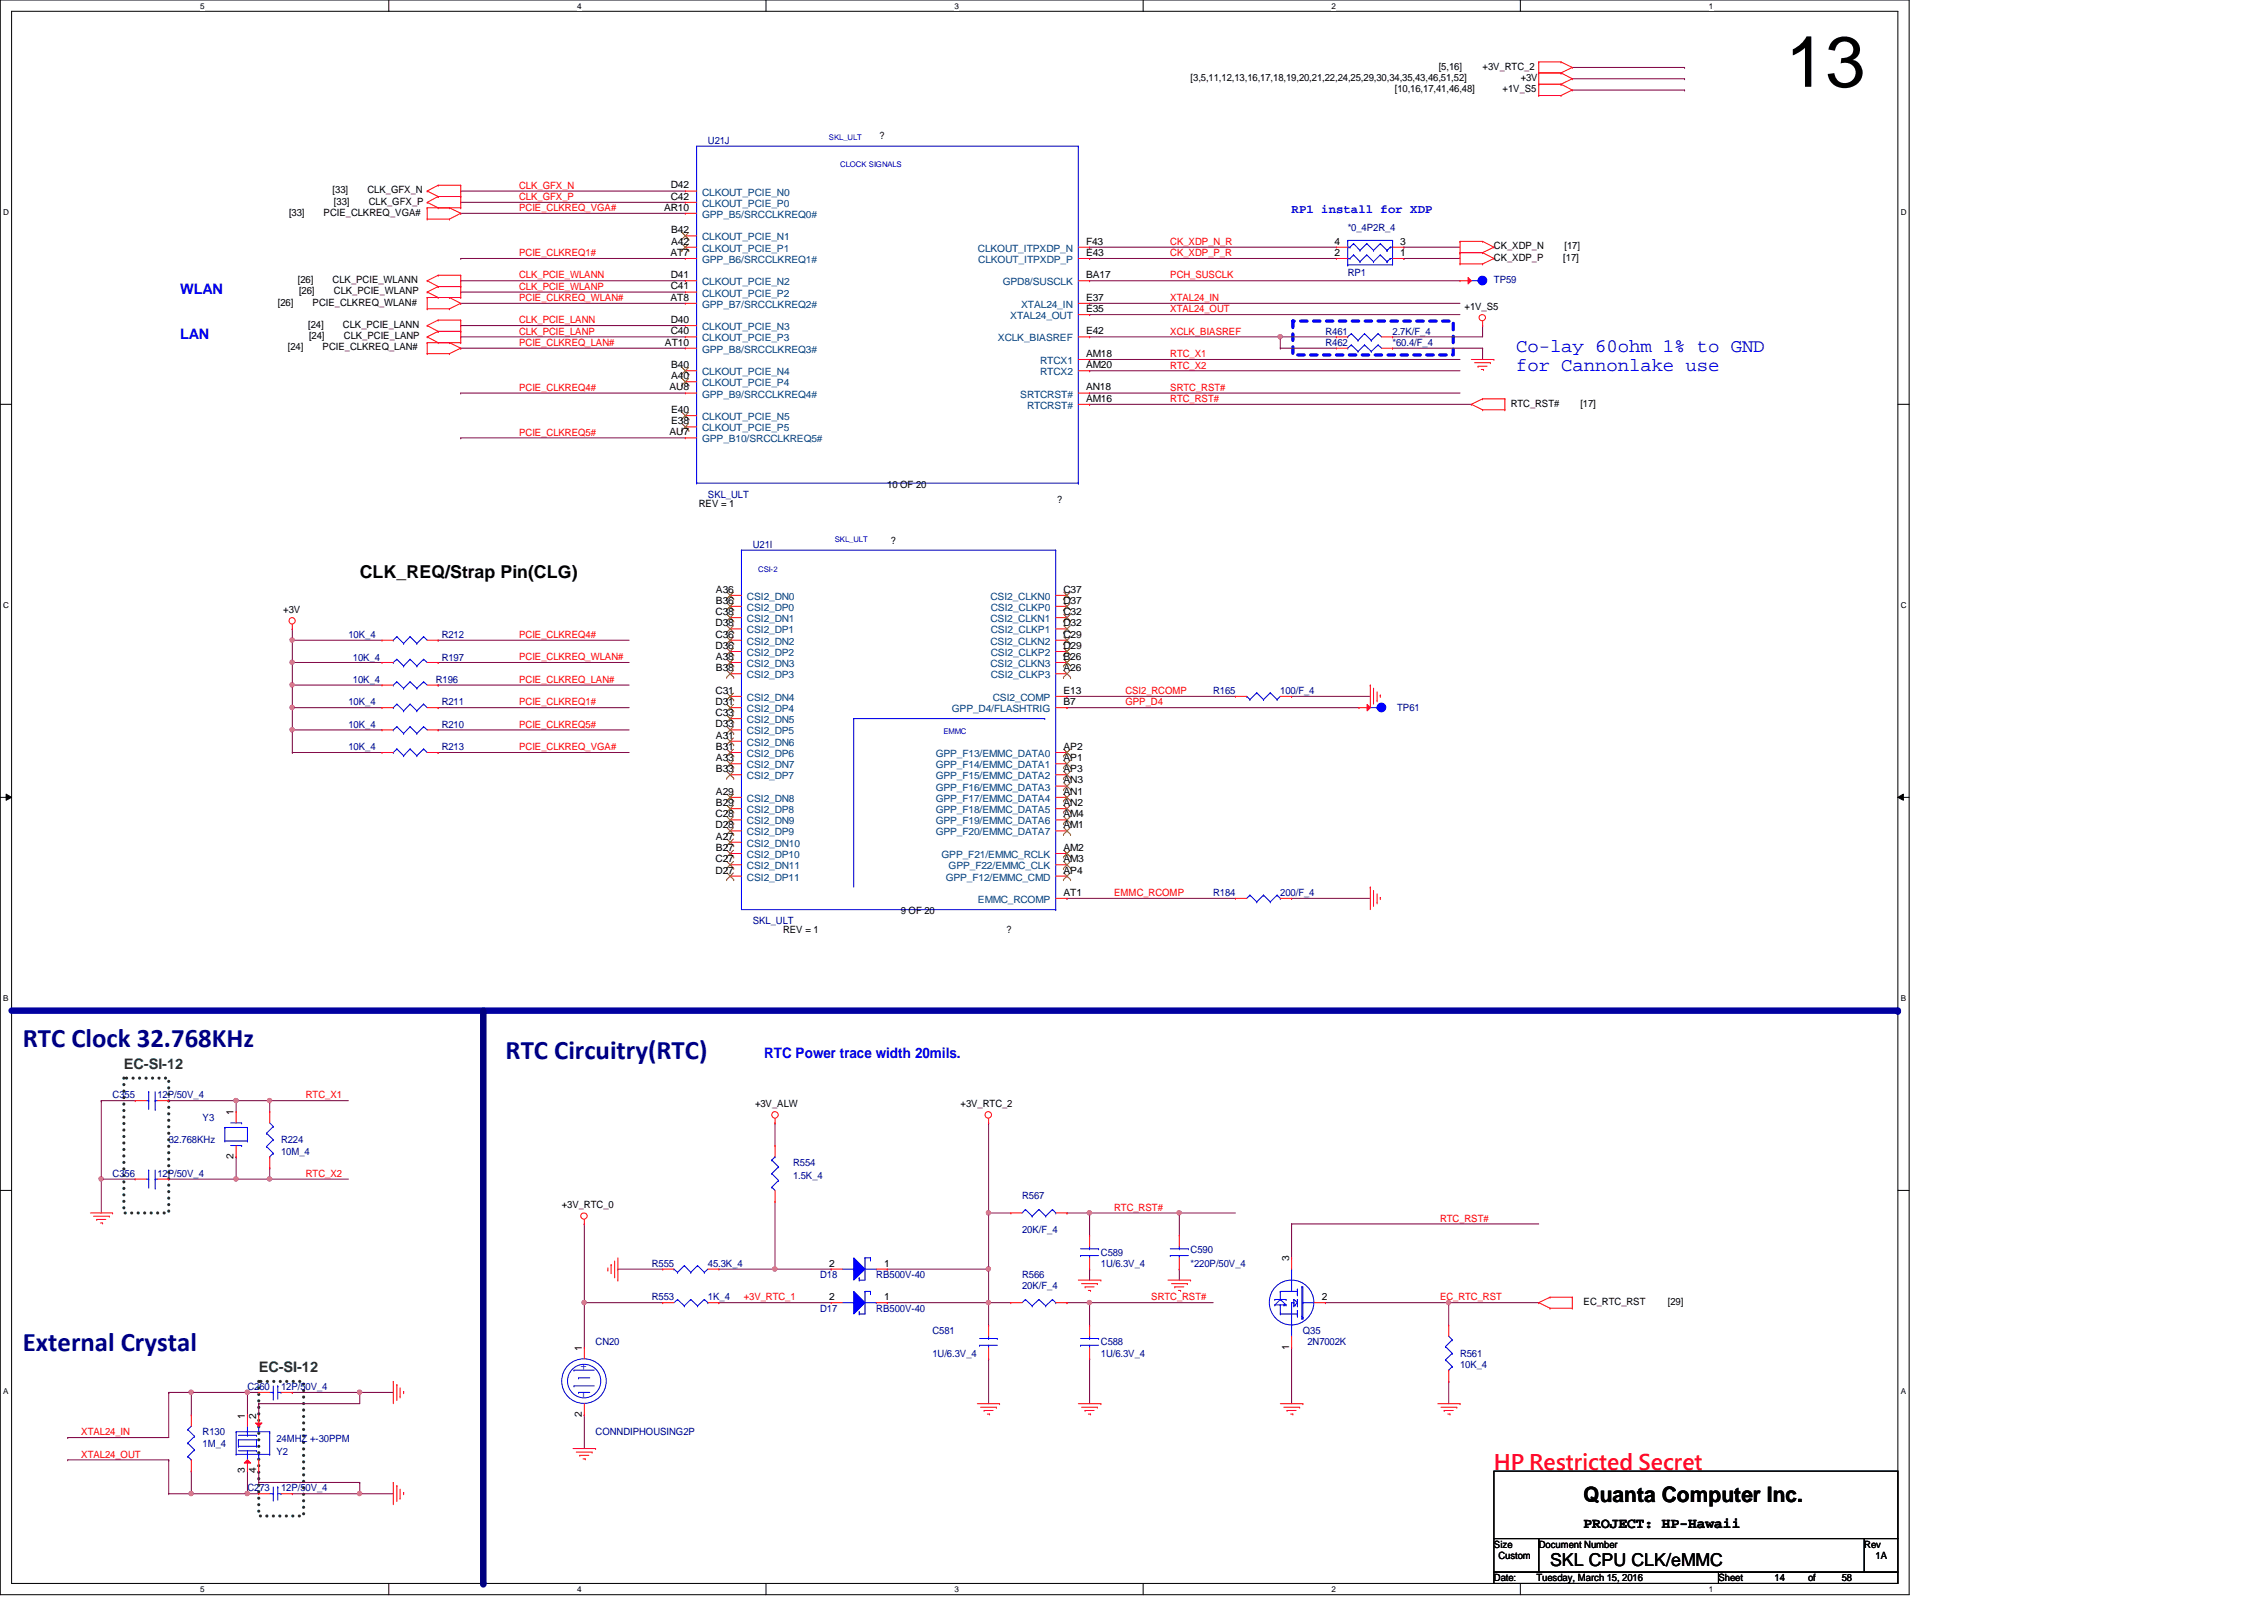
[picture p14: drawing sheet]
<svg xmlns="http://www.w3.org/2000/svg" width="297mm" height="210mm" viewBox="0 0 297 210" stroke-linecap="round" stroke-linejoin="round" font-family="sans-serif">
<defs><g id="words">
<text font-size="9.4" x="234.3" y="11.4">13</text>
<g font-size="3.5" fill="#000080">
<text x="3" y="137.4">RTC Clock 32.768KHz</text>
<text x="66.3" y="138.9">RTC Circuitry(RTC)</text>
<text x="3" y="177.2">External Crystal</text>
</g>
<text font-size="2.8" fill="#f00" x="196" y="192.8">HP Restricted Secret</text>
<text font-size="2.8" x="207.8" y="197.1">Quanta Computer Inc.</text>
<g font-size="2.5" fill="#00f">
<text x="198.9" y="46.2">Co-lay 60ohm 1% to GND</text>
<text x="198.9" y="48.7">for Cannonlake use</text>
</g>
<g font-size="2.3">
<text x="47.2" y="75.8">CLK_REQ/Strap Pin(CLG)</text>
<text x="203.4" y="205.5">SKL CPU CLK/eMMC</text>
</g>
<g font-size="1.9" fill="#00f">
<text x="23.6" y="38.6">WLAN</text>
<text x="23.6" y="44.5">LAN</text>
<text x="100.2" y="138.8">RTC Power trace width 20mils.</text>
</g>
<g font-size="1.9" fill="#008000">
<text x="16.3" y="140.3">EC-SI-12</text>
<text x="33.9" y="180">EC-SI-12</text>
</g>
<text font-size="1.9" x="207.8" y="200.5">PROJECT: HP-Hawaii</text>
<g font-size="1.6" fill="#00f">
<text x="169.5" y="27.9">RP1 install for XDP</text>
<text x="76.2" y="178.9" transform="rotate(90 76.2 178.9)">+</text>
<text x="76.2" y="182.5" transform="rotate(90 76.2 182.5)">-</text>
</g>
<g font-size="1.3">
<text x="156.2" y="10.6">[3,5,11,12,13,16,17,18,19,20,21,22,24,25,29,30,34,35,43,46,51,52]</text>
<text x="188.8" y="9.1">[5,16]</text>
<text x="194.5" y="9.1">+3V_RTC_2</text>
<text x="199.5" y="10.6">+3V</text>
<text x="183" y="12.1">[10,16,17,41,46,48]</text>
<text x="197.1" y="12.1">+1V_S5</text>
<text x="115.4" y="18.3">?</text>
<text x="37.9" y="28.3">[33]</text>
<text x="42.5" y="28.3">PCIE_CLKREQ_VGA#</text>
<text x="43.6" y="25.4">[33]</text>
<text x="43.8" y="26.8">[33]</text>
<text x="48.2" y="25.4">CLK_GFX_N</text>
<text x="48.4" y="26.8">CLK_GFX_P</text>
<text x="87.1" y="27.6">AR10</text>
<text x="88" y="24.7">D42</text>
<text x="88" y="26.2">C42</text>
<text x="88" y="33.6">AT7</text>
<text x="88.1" y="30.6">B42</text>
<text x="88.1" y="32.1">A42</text>
<text x="142.5" y="32.1">F43</text>
<text x="142.5" y="33.6">E43</text>
<text x="175.1" y="33.6">2</text>
<text x="175.1" y="32.1">4</text>
<text x="183.7" y="33.6">1</text>
<text x="183.7" y="32.1">3</text>
<text x="196" y="32.7">CK_XDP_N</text>
<text x="196" y="34.2">CK_XDP_P</text>
<text x="205.1" y="34.2">[17]</text>
<text x="205.3" y="32.7">[17]</text>
<text x="36.4" y="40.1">[26]</text>
<text x="39.1" y="37.1">[26]</text>
<text x="39.2" y="38.6">[26]</text>
<text x="41" y="40.1">PCIE_CLKREQ_WLAN#</text>
<text x="43.6" y="37.1">CLK_PCIE_WLANN</text>
<text x="43.8" y="38.6">CLK_PCIE_WLANP</text>
<text x="88" y="39.5">AT8</text>
<text x="88" y="36.5">D41</text>
<text x="88" y="38">C41</text>
<text x="142.5" y="36.5">BA17</text>
<text x="142.5" y="39.5">E37</text>
<text x="142.5" y="40.9">E35</text>
<text x="192.1" y="40.7">+1V_S5</text>
<text x="37.8" y="46">[24]</text>
<text x="40.4" y="43.1">[24]</text>
<text x="40.6" y="44.5">[24]</text>
<text x="42.3" y="46">PCIE_CLKREQ_LAN#</text>
<text x="45" y="43.1">CLK_PCIE_LANN</text>
<text x="45.1" y="44.5">CLK_PCIE_LANP</text>
<text x="87.2" y="45.3">AT10</text>
<text x="88" y="42.4">D40</text>
<text x="88" y="43.9">C40</text>
<text x="142.5" y="43.9">E42</text>
<text x="142.5" y="46.8">AM18</text>
<text x="87.8" y="51.2">AU8</text>
<text x="88.1" y="48.3">B40</text>
<text x="88.1" y="49.7">A40</text>
<text x="142.5" y="48.3">AM20</text>
<text x="142.5" y="51.2">AN18</text>
<text x="142.5" y="52.7">AM16</text>
<text x="198.2" y="53.3">RTC_RST#</text>
<text x="207.3" y="53.3">[17]</text>
<text x="87.8" y="57.1">AU7</text>
<text x="88.1" y="54.2">E40</text>
<text x="88.1" y="55.7">E38</text>
<text x="116.4" y="64">10 OF 20</text>
<text x="138.7" y="66">?</text>
<text x="91.7" y="66.5">REV = 1</text>
<text x="116.9" y="71.3">?</text>
<text x="93.9" y="77.8">A36</text>
<text x="139.5" y="77.8">C37</text>
<text x="37.2" y="80.4">+3V</text>
<text x="93.9" y="80.7">C38</text>
<text x="93.9" y="82.2">D38</text>
<text x="93.9" y="83.7">C36</text>
<text x="93.9" y="79.2">B36</text>
<text x="139.5" y="79.2">D37</text>
<text x="139.5" y="80.7">C32</text>
<text x="139.5" y="82.2">D32</text>
<text x="139.5" y="83.7">C29</text>
<text x="93.9" y="85.1">D36</text>
<text x="93.9" y="86.6">A38</text>
<text x="93.9" y="88.1">B38</text>
<text x="139.5" y="85.1">D29</text>
<text x="139.5" y="86.6">B26</text>
<text x="139.5" y="88.1">A26</text>
<text x="93.9" y="91">C31</text>
<text x="93.9" y="92.5">D31</text>
<text x="93.9" y="93.9">C33</text>
<text x="93.9" y="95.4">D33</text>
<text x="139.5" y="91">E13</text>
<text x="139.5" y="92.5">B7</text>
<text x="93.9" y="96.9">A31</text>
<text x="93.9" y="98.4">B31</text>
<text x="93.9" y="99.9">A33</text>
<text x="93.9" y="101.3">B33</text>
<text x="139.5" y="98.4">AP2</text>
<text x="139.5" y="99.9">AP1</text>
<text x="139.5" y="101.3">AP3</text>
<text x="93.9" y="107.2">C28</text>
<text x="93.9" y="104.3">A29</text>
<text x="93.9" y="105.7">B29</text>
<text x="139.5" y="102.8">AN3</text>
<text x="139.5" y="104.3">AN1</text>
<text x="139.5" y="105.7">AN2</text>
<text x="139.5" y="107.2">AM4</text>
<text x="93.9" y="108.7">D28</text>
<text x="93.9" y="113.1">C27</text>
<text x="93.9" y="110.2">A27</text>
<text x="93.9" y="111.6">B27</text>
<text x="139.5" y="108.7">AM1</text>
<text x="139.5" y="111.6">AM2</text>
<text x="139.5" y="113.1">AM3</text>
<text x="93.9" y="114.6">D27</text>
<text x="118.2" y="119.9">9 OF 20</text>
<text x="139.5" y="114.6">AP4</text>
<text x="139.5" y="117.5">AT1</text>
<text x="102.7" y="122.4">REV = 1</text>
<text x="132" y="122.4">?</text>
<text x="30.6" y="146.3" transform="rotate(-90 30.6 146.3)">1</text>
<text x="99.1" y="145.3">+3V_ALW</text>
<text x="126" y="145.3">+3V_RTC_2</text>
<text x="30.6" y="152.1" transform="rotate(-90 30.6 152.1)">2</text>
<text x="73.7" y="158.5">+3V_RTC_0</text>
<text x="108.8" y="166.2">2</text>
<text x="116" y="166.2">1</text>
<text x="169.1" y="165.5" transform="rotate(-90 169.1 165.5)">3</text>
<text x="108.8" y="170.6">2</text>
<text x="116" y="170.6">1</text>
<text x="173.4" y="170.6">2</text>
<text x="207.8" y="171.2">EC_RTC_RST</text>
<text x="218.8" y="171.2">[29]</text>
<text x="76.3" y="177.2" transform="rotate(-90 76.3 177.2)">1</text>
<text x="169.1" y="177.1" transform="rotate(-90 169.1 177.1)">1</text>
<text x="76.3" y="185.9" transform="rotate(-90 76.3 185.9)">2</text>
<text x="32.1" y="186.1" transform="rotate(-90 32.1 186.1)">1</text>
<text x="33.6" y="186.1" transform="rotate(-90 33.6 186.1)">2</text>
<text x="32.1" y="193.3" transform="rotate(-90 32.1 193.3)">3</text>
<text x="33.6" y="193.3" transform="rotate(-90 33.6 193.3)">4</text>
<text x="196" y="203">Size</text>
<text x="201.9" y="203">Document Number</text>
<text x="244.6" y="203">Rev</text>
<text x="196" y="207.4">Date:</text>
<text x="196.6" y="204.5">Custom</text>
<text x="201.6" y="207.4">Tuesday, March 15, 2016</text>
<text x="225.5" y="207.4">Sheet</text>
<text x="232.8" y="207.4">14</text>
<text x="237.2" y="207.4">of</text>
<text x="241.6" y="207.4">58</text>
<text x="246.1" y="204.5">1A</text>
</g>
<g font-size="1.3" fill="#000080">
<text x="92.9" y="18.9">U21J</text>
<text x="176.8" y="30.4">*0_4P2R_4</text>
<text x="176.8" y="36.2">RP1</text>
<text x="196" y="37.1">TP59</text>
<text x="173.9" y="45.4">R462</text>
<text x="173.9" y="43.9">R461</text>
<text x="182.7" y="45.4">*60.4/F_4</text>
<text x="182.7" y="43.9">2.7K/F_4</text>
<text x="92.9" y="65.3">SKL_ULT</text>
<text x="98.8" y="71.9">U21I</text>
<text x="45.7" y="83.7">10K_4</text>
<text x="58" y="83.7">R212</text>
<text x="46.3" y="89.6">10K_4</text>
<text x="46.3" y="86.7">10K_4</text>
<text x="57.2" y="89.6">R196</text>
<text x="58" y="86.7">R197</text>
<text x="45.7" y="95.5">10K_4</text>
<text x="45.7" y="92.5">10K_4</text>
<text x="58" y="95.5">R210</text>
<text x="58" y="92.5">R211</text>
<text x="159.2" y="91.1">R165</text>
<text x="168" y="91.1">100/F_4</text>
<text x="183.3" y="93.3">TP61</text>
<text x="45.7" y="98.4">10K_4</text>
<text x="58" y="98.4">R213</text>
<text x="159.2" y="117.6">R184</text>
<text x="168" y="117.6">200/F_4</text>
<text x="98.8" y="121.2">SKL_ULT</text>
<text x="14.8" y="144.1">C355</text>
<text x="20.7" y="144.1">12P/50V_4</text>
<text x="22.1" y="150">32.768KHz</text>
<text x="26.6" y="147">Y3</text>
<text x="36.9" y="150">R224</text>
<text x="14.8" y="154.4">C356</text>
<text x="20.7" y="154.4">12P/50V_4</text>
<text x="36.9" y="151.5">10M_4</text>
<text x="104.1" y="153">R554</text>
<text x="104.1" y="154.7">1.5K_4</text>
<text x="134.1" y="157.4">R567</text>
<text x="134.1" y="161.8">20K/F_4</text>
<text x="85.5" y="166.2">R555</text>
<text x="92.9" y="166.2">45.3K_4</text>
<text x="107.6" y="167.7">D18</text>
<text x="115" y="167.7">RB500V-40</text>
<text x="134.1" y="167.7">R566</text>
<text x="144.4" y="164.7">C589</text>
<text x="144.4" y="166.2">1U/6.3V_4</text>
<text x="156.2" y="164.4">C590</text>
<text x="156.2" y="166.2">*220P/50V_4</text>
<text x="85.5" y="170.6">R553</text>
<text x="92.9" y="170.6">1K_4</text>
<text x="107.6" y="172.1">D17</text>
<text x="115" y="172.1">RB500V-40</text>
<text x="134.1" y="169.1">20K/F_4</text>
<text x="78.1" y="176.5">CN20</text>
<text x="122.3" y="175">C581</text>
<text x="122.3" y="178">1U/6.3V_4</text>
<text x="144.4" y="176.5">C588</text>
<text x="144.4" y="178">1U/6.3V_4</text>
<text x="170.9" y="175">Q35</text>
<text x="171.5" y="176.5">2N7002K</text>
<text x="191.6" y="178">R561</text>
<text x="191.6" y="179.5">10K_4</text>
<text x="32.5" y="182.4">C260</text>
<text x="36.9" y="182.4">12P/50V_4</text>
<text x="26.6" y="188.3">R130</text>
<text x="26.6" y="189.8">1M_4</text>
<text x="36.3" y="190.9">Y2</text>
<text x="36.3" y="189.2">24MHZ +-30PPM</text>
<text x="78.1" y="188.3">CONNDIPHOUSING2P</text>
<text x="32.5" y="195.7">C273</text>
<text x="36.9" y="195.7">12P/50V_4</text>
</g>
<g font-size="1.3" fill="#f00">
<text x="68.1" y="27.7">PCIE_CLKREQ_VGA#</text>
<text x="68.1" y="24.8">CLK_GFX_N</text>
<text x="68.1" y="26.2">CLK_GFX_P</text>
<text x="68.1" y="33.6">PCIE_CLKREQ1#</text>
<text x="153.5" y="32.1">CK_XDP_N_R</text>
<text x="153.5" y="33.6">CK_XDP_P_R</text>
<text x="68.1" y="36.5">CLK_PCIE_WLANN</text>
<text x="68.1" y="38">CLK_PCIE_WLANP</text>
<text x="68.1" y="39.5">PCIE_CLKREQ_WLAN#</text>
<text x="153.5" y="41">XTAL24_OUT</text>
<text x="153.5" y="39.5">XTAL24_IN</text>
<text x="153.5" y="36.5">PCH_SUSCLK</text>
<text x="68.1" y="42.4">CLK_PCIE_LANN</text>
<text x="68.1" y="43.9">CLK_PCIE_LANP</text>
<text x="68.1" y="45.4">PCIE_CLKREQ_LAN#</text>
<text x="153.5" y="43.9">XCLK_BIASREF</text>
<text x="153.5" y="46.9">RTC_X1</text>
<text x="68.1" y="51.3">PCIE_CLKREQ4#</text>
<text x="153.5" y="48.3">RTC_X2</text>
<text x="153.5" y="52.7">RTC_RST#</text>
<text x="153.5" y="51.3">SRTC_RST#</text>
<text x="68.1" y="57.1">PCIE_CLKREQ5#</text>
<text x="68.1" y="83.7">PCIE_CLKREQ4#</text>
<text x="68.1" y="86.6">PCIE_CLKREQ_WLAN#</text>
<text x="68.1" y="89.6">PCIE_CLKREQ_LAN#</text>
<text x="68.1" y="95.5">PCIE_CLKREQ5#</text>
<text x="68.1" y="92.5">PCIE_CLKREQ1#</text>
<text x="147.7" y="91.1">CSI2_RCOMP</text>
<text x="147.7" y="92.5">GPP_D4</text>
<text x="68.1" y="98.4">PCIE_CLKREQ_VGA#</text>
<text x="146.2" y="117.6">EMMC_RCOMP</text>
<text x="40.1" y="144.1">RTC_X1</text>
<text x="40.1" y="154.4">RTC_X2</text>
<text x="146.2" y="158.8">RTC_RST#</text>
<text x="188.9" y="160.3">RTC_RST#</text>
<text x="97.6" y="170.6">+3V_RTC_1</text>
<text x="151" y="170.6">SRTC_RST#</text>
<text x="188.9" y="170.6">EC_RTC_RST</text>
<text x="10.7" y="188.3">XTAL24_IN</text>
<text x="10.7" y="191.2">XTAL24_OUT</text>
</g>
<g font-size="1.3" fill="#004080">
<text x="92.1" y="25.7">CLKOUT_PCIE_N0</text>
<text x="92.1" y="27.1">CLKOUT_PCIE_P0</text>
<text x="92.1" y="28.6">GPP_B5/SRCCLKREQ0#</text>
<text x="92.1" y="31.5">CLKOUT_PCIE_N1</text>
<text x="92.1" y="33">CLKOUT_PCIE_P1</text>
<text x="92.1" y="34.5">GPP_B6/SRCCLKREQ1#</text>
<text x="128.3" y="33">CLKOUT_ITPXDP_N</text>
<text x="128.4" y="34.5">CLKOUT_ITPXDP_P</text>
<text x="92.1" y="37.4">CLKOUT_PCIE_N2</text>
<text x="92.1" y="38.9">CLKOUT_PCIE_P2</text>
<text x="92.1" y="40.4">GPP_B7/SRCCLKREQ2#</text>
<text x="131.6" y="37.4">GPD8/SUSCLK</text>
<text x="132.5" y="41.9">XTAL24_OUT</text>
<text x="134" y="40.4">XTAL24_IN</text>
<text x="92.1" y="43.3">CLKOUT_PCIE_N3</text>
<text x="92.1" y="44.8">CLKOUT_PCIE_P3</text>
<text x="92.1" y="46.3">GPP_B8/SRCCLKREQ3#</text>
<text x="130.9" y="44.8">XCLK_BIASREF</text>
<text x="136.5" y="47.8">RTCX1</text>
<text x="92.1" y="49.2">CLKOUT_PCIE_N4</text>
<text x="92.1" y="50.7">CLKOUT_PCIE_P4</text>
<text x="92.1" y="52.2">GPP_B9/SRCCLKREQ4#</text>
<text x="133.9" y="52.2">SRTCRST#</text>
<text x="134.7" y="53.6">RTCRST#</text>
<text x="136.5" y="49.2">RTCX2</text>
<text x="92.1" y="55.1">CLKOUT_PCIE_N5</text>
<text x="92.1" y="56.6">CLKOUT_PCIE_P5</text>
<text x="92.1" y="58">GPP_B10/SRCCLKREQ5#</text>
<text x="98" y="78.7">CSI2_DN0</text>
<text x="98" y="80.1">CSI2_DP0</text>
<text x="98" y="81.6">CSI2_DN1</text>
<text x="98" y="83.1">CSI2_DP1</text>
<text x="130" y="78.7">CSI2_CLKN0</text>
<text x="130" y="81.6">CSI2_CLKN1</text>
<text x="130" y="80.1">CSI2_CLKP0</text>
<text x="130" y="83.1">CSI2_CLKP1</text>
<text x="98" y="84.6">CSI2_DN2</text>
<text x="98" y="86.1">CSI2_DP2</text>
<text x="98" y="87.5">CSI2_DN3</text>
<text x="98" y="89">CSI2_DP3</text>
<text x="130" y="84.6">CSI2_CLKN2</text>
<text x="130" y="87.5">CSI2_CLKN3</text>
<text x="130" y="86.1">CSI2_CLKP2</text>
<text x="130" y="89">CSI2_CLKP3</text>
<text x="98" y="91.9">CSI2_DN4</text>
<text x="98" y="93.4">CSI2_DP4</text>
<text x="98" y="94.9">CSI2_DN5</text>
<text x="124.9" y="93.4">GPP_D4/FLASHTRIG</text>
<text x="130.3" y="91.9">CSI2_COMP</text>
<text x="98" y="96.4">CSI2_DP5</text>
<text x="98" y="97.8">CSI2_DN6</text>
<text x="98" y="99.3">CSI2_DP6</text>
<text x="98" y="100.8">CSI2_DN7</text>
<text x="122.8" y="99.3">GPP_F13/EMMC_DATA0</text>
<text x="122.8" y="100.8">GPP_F14/EMMC_DATA1</text>
<text x="98" y="102.2">CSI2_DP7</text>
<text x="98" y="105.2">CSI2_DN8</text>
<text x="98" y="106.7">CSI2_DP8</text>
<text x="122.8" y="102.2">GPP_F15/EMMC_DATA2</text>
<text x="122.8" y="103.7">GPP_F16/EMMC_DATA3</text>
<text x="122.8" y="105.2">GPP_F17/EMMC_DATA4</text>
<text x="122.8" y="106.7">GPP_F18/EMMC_DATA5</text>
<text x="98" y="108.2">CSI2_DN9</text>
<text x="98" y="109.6">CSI2_DP9</text>
<text x="98" y="111.1">CSI2_DN10</text>
<text x="98" y="112.6">CSI2_DP10</text>
<text x="122.8" y="108.2">GPP_F19/EMMC_DATA6</text>
<text x="122.8" y="109.6">GPP_F20/EMMC_DATA7</text>
<text x="123.5" y="112.6">GPP_F21/EMMC_RCLK</text>
<text x="98" y="114">CSI2_DN11</text>
<text x="98" y="115.5">CSI2_DP11</text>
<text x="124.1" y="115.5">GPP_F12/EMMC_CMD</text>
<text x="124.5" y="114">GPP_F22/EMMC_CLK</text>
<text x="128.3" y="118.4">EMMC_RCOMP</text>
</g>
<g font-size="1.1">
<text x="26.2" y="1.1">5</text>
<text x="75.7" y="1.1">4</text>
<text x="125.2" y="1.1">3</text>
<text x="174.7" y="1.1">2</text>
<text x="224.2" y="1.1">1</text>
<text x=".4" y="28.2">D</text>
<text x="249.4" y="28.2">D</text>
<text x=".4" y="79.8">C</text>
<text x="249.4" y="79.8">C</text>
<text x=".4" y="131.4">B</text>
<text x="249.4" y="131.4">B</text>
<text x=".4" y="182.9">A</text>
<text x="249.4" y="182.9">A</text>
<text x="26.2" y="208.9">5</text>
<text x="75.7" y="208.9">4</text>
<text x="125.2" y="208.9">3</text>
<text x="174.7" y="208.9">2</text>
<text x="224.2" y="208.9">1</text>
</g>
<g font-size="1" fill="#00f">
<text x="108.8" y="18.4">SKL_ULT</text>
<text x="110.2" y="22">CLOCK SIGNALS</text>
<text x="109.5" y="71.2">SKL_ULT</text>
<text x="99.5" y="75">CSI-2</text>
<text x="123.8" y="96.4">EMMC</text>
</g>
</g></defs>
<path d="M0 0h250.5v209.2h-250.5zM1.5 1.5h247.5v206.2h-247.5z" fill="none" stroke="#000" stroke-width=".13"/>
<g fill="#fff">
<path d="M26.2 .2h.6v1.2h-.6z"/>
<path d="M26.2 207.9h.6v1.2h-.6z"/>
</g>
<path d="M51 0v1.5M51 207.7v1.5" fill="none" stroke="#000" stroke-width=".13"/>
<g fill="#fff">
<path d="M75.7 .2h.6v1.2h-.6z"/>
<path d="M75.7 207.9h.6v1.2h-.6z"/>
</g>
<path d="M100.5 0v1.5M100.5 207.7v1.5" fill="none" stroke="#000" stroke-width=".13"/>
<g fill="#fff">
<path d="M125.2 .2h.6v1.2h-.6z"/>
<path d="M125.2 207.9h.6v1.2h-.6z"/>
</g>
<path d="M150 0v1.5M150 207.7v1.5" fill="none" stroke="#000" stroke-width=".13"/>
<g fill="#fff">
<path d="M174.7 .2h.6v1.2h-.6z"/>
<path d="M174.7 207.9h.6v1.2h-.6z"/>
</g>
<path d="M199.5 0v1.5M199.5 207.7v1.5" fill="none" stroke="#000" stroke-width=".13"/>
<g fill="#fff">
<path d="M224.2 .2h.6v1.2h-.6z"/>
<path d="M224.2 207.9h.6v1.2h-.6z"/>
<path d="M.4 27.3h.8v1.1h-.8z"/>
<path d="M249.4 27.3h.7v1.1h-.7z"/>
<path d="M.4 78.8h.8v1.2h-.8z"/>
<path d="M249.4 78.8h.7v1.2h-.7z"/>
</g>
<path d="M0 53h1.5M249 53h1.5" fill="none" stroke="#000" stroke-width=".13"/>
<g fill="#fff">
<path d="M.4 130.4h.7v1.2h-.7z"/>
<path d="M249.4 130.4h.7v1.2h-.7z"/>
</g>
<path d="M0 104.6h1.5M.8 104.2l.7 .4-.7 .4zM249 104.6l.7-.4v.8zM249 104.6h1.5" fill="none" stroke="#000" stroke-width=".13"/>
<path d="M.8 104.2l.7 .4-.7 .4zM249 104.6l.7-.4v.8z" fill="#000"/>
<g fill="#fff">
<path d="M.4 181.9h.7v1.2h-.7z"/>
<path d="M249.4 181.9h.7v1.2h-.7z"/>
</g>
<path d="M0 156.2h1.5M249 156.2h1.5" fill="none" stroke="#000" stroke-width=".13"/>
<path d="M1.5 132.6h247.5" fill="none" stroke="#0000a0" stroke-width=".85"/>
<circle cx="249" cy="132.6" r=".42" fill="#0000a0"/>
<path d="M63.4 132.6v75.1" fill="none" stroke="#000080" stroke-width=".85"/>
<circle cx="63.4" cy="207.7" r=".42" fill="#000080"/>
<path d="M169.6 42.1h21.1v4.5h-21.1z" fill="none" stroke="#00f" stroke-width=".42" stroke-dasharray=".8 .8"/>
<path d="M16.3 141.4h5.8v17.7h-5.8zM33.9 181.2h5.9v17.7h-5.9z" fill="none" stroke="#008000" stroke-width=".42" stroke-dasharray="0 .8"/>
<path d="M206.3 8.8h14.7M221 8.8h.1M13.3 154.7h.1M13.3 154.7v4.4" fill="none" stroke="#800040" stroke-width=".13"/>
<circle cx="13.3" cy="154.7" r=".29" fill="#f0f"/>
<circle cx="13.3" cy="154.7" r=".29" fill="none" stroke="#f0f" stroke-width=".13"/>
<g fill="none" stroke="#800040" stroke-width=".13">
<path d="M13.3 144.4h.1M13.3 154.7h.1M13.3 144.4h4.4M13.3 154.7h4.4M13.3 144.4v10.3M22.1 154.7h.1M22.1 154.7h23.6M31 151.8h.1M31 154.7h.1M31 151.8v2.9M35.4 154.7h.1M35.4 153.2h.1"/>
<path d="M35.4 153.2v1.5"/>
</g>
<circle cx="35.4" cy="154.7" r=".29" fill="#f0f"/>
<circle cx="35.4" cy="154.7" r=".29" fill="none" stroke="#f0f" stroke-width=".13"/>
<circle cx="31" cy="154.7" r=".29" fill="#f0f"/>
<circle cx="31" cy="154.7" r=".29" fill="none" stroke="#f0f" stroke-width=".13"/>
<path d="M22.1 144.4h.1M22.1 144.4h13.3M31 144.4h.1M31 144.4v1.4" fill="none" stroke="#800040" stroke-width=".13"/>
<circle cx="35.4" cy="144.4" r=".29" fill="#f0f"/>
<circle cx="35.4" cy="144.4" r=".29" fill="none" stroke="#f0f" stroke-width=".13"/>
<circle cx="31" cy="144.4" r=".29" fill="#f0f"/>
<circle cx="31" cy="144.4" r=".29" fill="none" stroke="#f0f" stroke-width=".13"/>
<g fill="none" stroke="#800040" stroke-width=".13">
<path d="M60.4 33.9h.1M60.4 36.8h.1M60.4 38.3h.1M60.4 39.8h.1M60.4 33.9h29.5M60.4 36.8h29.5M60.4 38.3h29.5M60.4 39.8h29.5M143 39.8h.1M143 39.8h48.6M60.4 42.7h.1M60.4 44.2h.1"/>
<path d="M60.4 45.7h.1M60.4 42.7h29.5M60.4 44.2h29.5M60.4 45.7h29.5M143 41.3h.1M143 44.2h.1M143 44.2h25M143 41.3h48.6M35.4 144.4h.1M35.4 144.4v1.4M35.4 144.4h10.3"/>
</g>
<circle cx="167.9" cy="44.2" r=".29" fill="#f0f"/>
<circle cx="167.9" cy="44.2" r=".29" fill="none" stroke="#f0f" stroke-width=".13"/>
<g fill="none" stroke="#800040" stroke-width=".13">
<path d="M60.4 28h.1M60.4 28h29.5M143 32.4h.1M143 33.9h.1M143 36.8h.1M143 32.4h32.3M143 33.9h32.3M143 36.8h48.6M184.2 32.4h.1M184.2 33.9h.1M184.2 32.4h7.4M184.2 33.9h7.4"/>
<path d="M60.4 57.4h.1M60.4 57.4h29.5M143 48.6h.1M143 47.2h.1M143 53h.1M143 51.6h.1M143 48.6h48.6M143 47.2h48.6M143 53h50M143 51.6h48.6M168 44.2h.1M168 45.7h.1"/>
<path d="M168 45.7h7.3M168 44.2h7.3M168 44.2v1.5M182.7 45.7h.1M182.7 44.2h.1M182.7 45.7h11.8M194.5 45.7h.1M194.5 42.7h.1M194.5 42.7v1.5h-11.8M194.5 45.7v1.5M38.4 95.8h.1M38.4 92.8h.1"/>
<path d="M38.4 95.8h11.7M38.4 92.8v3M57.5 95.8h.1M57.5 98.7h.1M57.5 95.8h25M57.5 98.7h25M140 91.4h.1M140 92.8h.1M140 91.4h22.1M140 92.8h38.3M169.5 91.4h.1M169.5 91.4h10.3"/>
<path d="M140 117.9h.1M140 117.9h22.1M169.5 117.9h.1M169.5 117.9h10.3"/>
</g>
<circle cx="38.3" cy="95.7" r=".29" fill="#f0f"/>
<circle cx="38.3" cy="95.7" r=".29" fill="none" stroke="#f0f" stroke-width=".13"/>
<circle cx="38.3" cy="92.8" r=".29" fill="#f0f"/>
<circle cx="38.3" cy="92.8" r=".29" fill="none" stroke="#f0f" stroke-width=".13"/>
<g fill="none" stroke="#800040" stroke-width=".13">
<path d="M38.4 98.7h.1M38.4 95.8h.1M38.4 92.8h.1M38.4 89.9h.1M38.4 98.7h11.7M38.4 95.8v2.9M38.4 92.8h11.7M38.4 89.9h11.7M57.5 86.9h.1M57.5 92.8h.1M57.5 89.9h.1M57.5 86.9h25"/>
<path d="M57.5 92.8h25M57.5 89.9h25"/>
</g>
<circle cx="38.3" cy="89.8" r=".29" fill="#f0f"/>
<circle cx="38.3" cy="89.8" r=".29" fill="none" stroke="#f0f" stroke-width=".13"/>
<path d="M38.4 82.5h.1M38.4 86.9h.1M38.4 82.5v1.5M38.4 86.9h11.7" fill="none" stroke="#800040" stroke-width=".13"/>
<circle cx="38.3" cy="86.9" r=".29" fill="#f0f"/>
<circle cx="38.3" cy="86.9" r=".29" fill="none" stroke="#f0f" stroke-width=".13"/>
<path d="M38.4 89.9h.1M38.4 84h.1M38.4 86.9h.1M38.4 84v8.8M38.4 84h11.7M57.5 84h.1M57.5 84h25" fill="none" stroke="#800040" stroke-width=".13"/>
<circle cx="38.3" cy="84" r=".29" fill="#f0f"/>
<circle cx="38.3" cy="84" r=".29" fill="none" stroke="#f0f" stroke-width=".13"/>
<path d="M116.4 166.5h.1M116.4 166.5h13.3" fill="none" stroke="#800040" stroke-width=".13"/>
<circle cx="129.7" cy="166.5" r=".29" fill="#f0f"/>
<circle cx="129.7" cy="166.5" r=".29" fill="none" stroke="#f0f" stroke-width=".13"/>
<path d="M129.7 147.3h.1M129.7 147.3v11.8M129.7 166.5h.1M129.7 166.5v4.4" fill="none" stroke="#800040" stroke-width=".13"/>
<circle cx="129.7" cy="159.1" r=".29" fill="#f0f"/>
<circle cx="129.7" cy="159.1" r=".29" fill="none" stroke="#f0f" stroke-width=".13"/>
<path d="M76.7 170.9h.1M76.7 170.9v5.9M76.7 170.9h10.2" fill="none" stroke="#800040" stroke-width=".13"/>
<circle cx="76.6" cy="170.9" r=".29" fill="#f0f"/>
<circle cx="76.6" cy="170.9" r=".29" fill="none" stroke="#f0f" stroke-width=".13"/>
<path d="M76.7 160.6h.1M76.7 160.6v10.3M129.7 170.9h.1M129.7 178.3h.1M129.7 170.9h2.9M129.7 170.9v3M129.7 178.3v5.8M140 170.9h.1M140 170.9h19.2M143 170.9h.1" fill="none" stroke="#800040" stroke-width=".13"/>
<circle cx="142.9" cy="170.9" r=".29" fill="#f0f"/>
<circle cx="142.9" cy="170.9" r=".29" fill="none" stroke="#f0f" stroke-width=".13"/>
<path d="M129.7 159.1h.1M129.7 159.1h2.9M140 159.1h.1M140 159.1h3M143 170.9h.1M143 178.3h.1M143 170.9v3M143 178.3v5.8" fill="none" stroke="#800040" stroke-width=".13"/>
<circle cx="142.9" cy="159.1" r=".29" fill="#f0f"/>
<circle cx="142.9" cy="159.1" r=".29" fill="none" stroke="#f0f" stroke-width=".13"/>
<path d="M129.7 159.1h.1M129.7 159.1v7.4M143 159.1h.1M143 159.1v3M143 159.1h11.7M154.7 159.1h.1M94.3 170.9h.1M94.3 170.9h14.7M116.4 170.9h.1M116.4 170.9h13.3M143 166.5h.1M143 166.5v1.4" fill="none" stroke="#800040" stroke-width=".13"/>
<circle cx="129.7" cy="170.9" r=".29" fill="#f0f"/>
<circle cx="129.7" cy="170.9" r=".29" fill="none" stroke="#f0f" stroke-width=".13"/>
<path d="M173.9 170.9h16.2M190.1 170.9h.1M76.7 185.6h.1M76.7 185.6v4.4" fill="none" stroke="#800040" stroke-width=".13"/>
<circle cx="190" cy="170.9" r=".29" fill="#f0f"/>
<circle cx="190" cy="170.9" r=".29" fill="none" stroke="#f0f" stroke-width=".13"/>
<g fill="none" stroke="#800040" stroke-width=".13">
<path d="M206.3 11.8h14.7M206.3 10.3h14.7M221 11.8h.1M221 10.3h.1M101.7 147.3h.1M101.7 147.3v3M101.7 157.6v8.9M81.1 166.5h.1M81.1 166.5h5.8M94.3 166.5h7.4M101.7 166.5h.1M169.5 176.8h.1"/>
<path d="M169.5 160.6h.1M169.5 160.6v4.4M169.5 176.8v7.3M169.5 160.6h32.4M190.1 170.9h.1M190.1 170.9v3M190.1 170.9h11.8M190.1 181.2h.1M190.1 181.2v2.9"/>
</g>
<circle cx="101.7" cy="166.5" r=".29" fill="#f0f"/>
<circle cx="101.7" cy="166.5" r=".29" fill="none" stroke="#f0f" stroke-width=".13"/>
<g fill="none" stroke="#800040" stroke-width=".13">
<path d="M60.4 25.1h.1M60.4 26.5h.1M60.4 25.1h29.5M60.4 26.5h29.5M60.4 51.6h.1M60.4 51.6h29.5M154.7 159.1h.1M154.7 159.1v3M154.7 159.1h7.4M101.7 166.5h7.3M109 166.5h.1M154.7 166.5h.1"/>
<path d="M154.7 166.5v1.4"/>
</g>
<circle cx="154.7" cy="159.1" r=".29" fill="#f0f"/>
<circle cx="154.7" cy="159.1" r=".29" fill="none" stroke="#f0f" stroke-width=".13"/>
<path d="M25.1 182.7h.1M25.1 182.7v2.9" fill="none" stroke="#800040" stroke-width=".13"/>
<circle cx="25.1" cy="182.6" r=".29" fill="#f0f"/>
<circle cx="25.1" cy="182.6" r=".29" fill="none" stroke="#f0f" stroke-width=".13"/>
<path d="M22.1 182.7h.1M22.1 182.7h3M33.9 184.1h.1M47.2 182.7h.1M47.2 182.7h4.4M47.2 182.7v1.4h-13.3" fill="none" stroke="#800040" stroke-width=".13"/>
<circle cx="47.2" cy="182.6" r=".29" fill="#f0f"/>
<circle cx="47.2" cy="182.6" r=".29" fill="none" stroke="#f0f" stroke-width=".13"/>
<path d="M33.9 194.5h.1M33.9 194.5h13.3M47.2 194.5h.1M47.2 196h.1M47.2 194.5v1.5M47.2 196h4.4" fill="none" stroke="#800040" stroke-width=".13"/>
<circle cx="47.2" cy="195.9" r=".29" fill="#f0f"/>
<circle cx="47.2" cy="195.9" r=".29" fill="none" stroke="#f0f" stroke-width=".13"/>
<path d="M8.9 188.6h.1M22.1 196h.1M22.1 191.5h.1M22.1 182.7h.1M22.1 196h3M22.1 182.7v5.9h-13.2M22.1 191.5v4.5M25.1 182.7h.1M25.1 182.7h7.4M32.5 196h.1M32.5 196h1.4" fill="none" stroke="#800040" stroke-width=".13"/>
<circle cx="32.4" cy="195.9" r=".29" fill="#f0f"/>
<circle cx="32.4" cy="195.9" r=".29" fill="none" stroke="#f0f" stroke-width=".13"/>
<path d="M8.9 191.5h.1M8.9 191.5h13.2M25.1 196h.1M25.1 193h.1M25.1 196h7.4M25.1 193v3M32.5 182.7h.1M32.5 182.7h1.4" fill="none" stroke="#800040" stroke-width=".13"/>
<circle cx="25.1" cy="195.9" r=".29" fill="#f0f"/>
<circle cx="25.1" cy="195.9" r=".29" fill="none" stroke="#f0f" stroke-width=".13"/>
<path d="M32.5 182.7h.1M32.5 182.7v2.9" fill="none" stroke="#800040" stroke-width=".13"/>
<circle cx="32.4" cy="182.6" r=".29" fill="#f0f"/>
<circle cx="32.4" cy="182.6" r=".29" fill="none" stroke="#f0f" stroke-width=".13"/>
<path d="M32.5 193h.1M32.5 193v3M33.9 193h.1M33.9 184.1h.1M33.9 184.1v1.5M33.9 193v1.5M38.4 182.7h.1M38.4 196h.1M38.4 182.7h8.8M38.4 196h8.8" fill="none" stroke="#800040" stroke-width=".13"/>
<g fill="none" stroke="#f00" stroke-width=".13">
<path d="M201.9 8.1h.1M201.9 9.6h.1M201.9 11h.1M201.9 12.5h.1M201.9 9.6h2.9M201.9 8.1h2.9M201.9 8.1v4.4M201.9 11h2.9M201.9 12.5h2.9M204.8 9.6h.1M204.8 8.1h.1M204.8 11h.1"/>
<path d="M204.8 12.5h.1M204.8 8.1l1.5 .7M204.8 9.6l1.5 .7M204.8 11l1.5 .8M206.3 8.8h.1M206.3 10.3h.1M206.3 11.8h.1M206.3 8.8l-1.5 .8M206.3 10.3l-1.5 .7M206.3 11.8l-1.5 .7M56 36.8h.1M56 38.3h.1"/>
<path d="M56 39h.1M56 25.1h.1M56 26.5h.1M56 28.7h.1M56 27.3h.1M56 36.8l1.5 .8M56 39h4.4M56 38.3l1.5 .7M56 27.3v1.4M56 39v1.5M56 25.1l1.5 .7M56 27.3h4.4"/>
<path d="M56 26.5l1.5 .8M56 28.7h3M57.5 36.1h.1M57.5 37.6h.1M57.5 39h.1M57.5 24.3h.1M57.5 25.8h.1M57.5 27.3h.1M57.5 36.1l-1.5 .7M57.5 36.1h2.9M57.5 37.6h2.9M57.5 37.6l-1.5 .7"/>
<path d="M57.5 24.3l-1.5 .8M57.5 24.3h2.9M57.5 25.8h2.9M57.5 25.8l-1.5 .7M59 39h.1M59 27.3h.1M59 28.7h.1M59 39l1.4 .8M59 27.3l1.4 .7M60.4 36.1h.1M60.4 37.6h.1M60.4 39h.1"/>
<path d="M60.4 39.8h.1M60.4 24.3h.1M60.4 25.8h.1M60.4 27.3h.1M60.4 28h.1M60.4 24.3v3M60.4 36.1v2.9M60.4 39.8l-1.4 .7M60.4 28l-1.4 .7M191.6 31.7h.1M191.6 33.1h.1M191.6 34.6h.1"/>
<path d="M191.6 31.7h2.9M191.6 31.7v2.9M191.6 33.1h2.9M191.6 34.6h2.9M194.5 31.7h.1M194.5 33.1h.1M194.5 34.6h.1M194.5 31.7l1.5 .7M194.5 33.1l1.5 .8M196 32.4h.1M196 33.9h.1M196 32.4l-1.5 .7"/>
<path d="M196 33.9l-1.5 .7M56 40.5h.1M56 46.4h.1M56 45h.1M56 44.2h.1M56 42.7h.1M56 40.5h3M56 45v1.4M56 45h4.4M56 46.4h3M56 44.2l1.5 .8M56 42.7l1.5 .8"/>
<path d="M57.5 43.5h.1M57.5 45h.1M57.5 42h.1M57.5 43.5l-1.5 .7M57.5 43.5h2.9M57.5 42l-1.5 .7M57.5 42h2.9M59 40.5h.1M59 45h.1M59 46.4h.1M59 45l1.4 .7M60.4 45.7h.1"/>
<path d="M60.4 43.5h.1M60.4 45h.1M60.4 42h.1M60.4 42v3M60.4 45.7l-1.4 .7M175.3 45.7h.1M175.3 45.7h1.5M181.3 45.7h1.4M182.7 45.7h.1M193 53h.1M193 53l1.5 .8M193 47.2h3"/>
<path d="M193.5 47.6h2M193.9 48h.1M193.9 48h1.2M194.3 48.5h.3M194.5 52.3h.1M194.5 53.8h.1M194.5 42.7h.1M194.5 52.3h2.9M194.5 52.3l-1.5 .7M194.5 53.8h2.9M194.5 42.1v.6M194.6 48.5h.1"/>
<path d="M195.5 47.6h.1M196 47.2h.1M197.4 53.8h.1M197.4 52.3h.1M197.4 52.3v1.5M95.8 78.1h.1M95.8 79.5h.1M95.8 78.1h1.5M95.8 79.5h1.5M138.5 78.1h1.5M138.5 79.5h1.5M140 78.1h.1"/>
<path d="M140 79.5h.1M38.4 82.5h.1M38.4 81.9v.6M95.8 81h.1M95.8 82.5h.1M95.8 84h.1M95.8 85.5h.1M95.8 86.9h.1M95.8 88.4h.1M95.8 91.4h.1M95.8 92.8h.1M95.8 94.3h.1"/>
<path d="M95.8 95.8h.1M95.8 97.2h.1M95.8 98.7h.1M95.8 81h1.5M95.8 82.5h1.5M95.8 84h1.5M95.8 85.5h1.5M95.8 86.9h1.5M95.8 88.4h1.5M95.8 91.4h1.5M95.8 92.8h1.5M95.8 94.3h1.5"/>
<path d="M95.8 95.8h1.5M95.8 97.2h1.5M95.8 98.7h1.5M138.5 81h1.5M138.5 82.5h1.5M138.5 84h1.5M138.5 85.5h1.5M138.5 86.9h1.5M138.5 88.4h1.5M138.5 91.4h1.5M138.5 92.8h1.5M138.5 98.7h1.5"/>
<path d="M140 81h.1M140 82.5h.1M140 84h.1M140 85.5h.1M140 86.9h.1M140 88.4h.1M140 91.4h.1M140 92.8h.1M140 98.7h.1M179.8 89.9h.1M179.8 89.9v2.9M180.2 90.3h.1"/>
<path d="M180.2 90.3v2.1M180.7 91.9h.1M180.7 90.8v1.1M181.1 91.2h.1M181.1 91.2v.3M95.8 100.2h.1M95.8 101.6h.1M95.8 104.6h.1M95.8 106.1h.1M95.8 107.6h.1M95.8 109h.1M95.8 110.5h.1"/>
<path d="M95.8 112h.1M95.8 113.5h.1M95.8 114.9h.1M95.8 100.2h1.5M95.8 101.6h1.5M95.8 104.6h1.5M95.8 106.1h1.5M95.8 107.6h1.5M95.8 109h1.5M95.8 110.5h1.5M95.8 112h1.5M95.8 113.5h1.5"/>
<path d="M95.8 114.9h1.5M138.5 100.2h1.5M138.5 101.6h1.5M138.5 104.6h1.5M138.5 106.1h1.5M138.5 107.6h1.5M138.5 109h1.5M138.5 112h1.5M138.5 113.5h1.5M138.5 114.9h1.5M138.5 103.1h1.5M138.5 117.9h1.5"/>
<path d="M140 100.2h.1M140 101.6h.1M140 103.1h.1M140 104.6h.1M140 106.1h.1M140 107.6h.1M140 109h.1M140 112h.1M140 113.5h.1M140 114.9h.1M140 117.9h.1M179.8 116.4h.1"/>
<path d="M179.8 116.4v2.9M180.2 116.8h.1M180.2 116.8v2.1M180.7 118.4h.1M180.7 117.3v1.1M181.1 117.7h.1M181.1 117.7v.3M11.9 159.1h2.9M12.3 159.6h2M12.7 160h.1M12.7 160h1.2M14.3 159.6h.1"/>
<path d="M14.8 159.1h.1M76.7 160v.6M101.7 147.3h.1M101.7 146.7v.6M129.7 147.3h.1M129.7 146.7v.6M13.2 160.4h.3M13.5 160.4h.1M76.7 160.6h.1M79.8 166.6h.1M79.8 166.3v.3M80.2 165.9h.1"/>
<path d="M80.2 165.9v1.2M80.6 167.5h.1M80.6 165.4v2.1M81.1 167.9h.1M81.1 165v2.9M86.9 170.9h.1M86.9 170.9h1.5M92.9 170.9h1.4M94.3 170.9h.1M141.5 167.9h2.9M141.9 168.4h2.1M142.4 168.8h.1"/>
<path d="M142.4 168.8h1.1M142.8 169.3h.3M143.1 169.3h.1M144 168.4h.1M144.4 167.9h.1M153.2 167.9h3M153.7 168.4h2.1M154.1 168.8h.1M154.1 168.8h1.2M154.6 169.3h.3M154.9 169.3h.1M155.8 168.4h.1"/>
<path d="M156.2 167.9h.1M201.9 170.9h.1M201.9 170.9l1.5 .7M203.4 170.2h.1M203.4 171.6h.1M203.4 170.2h2.9M203.4 170.2l-1.5 .7M203.4 171.6h2.9M206.3 171.6h.1M206.3 170.2h.1M206.3 170.2v1.4M33.9 182.7h.1"/>
<path d="M33.9 182.7h1.5M36.9 182.7h1.5M38.4 182.7h.1M51.6 181.2h.1M51.6 194.5h.1M51.6 181.2v2.9M51.6 194.5v2.9M52.1 181.7h.1M52.1 194.9h.1M52.1 181.7v2M52.1 194.9v2.1M52.5 183.3h.1"/>
<path d="M52.5 196.6h.1M52.5 182.1v1.2M52.5 195.4v1.2M53 182.5h.1M53 195.8h.1M53 182.5v.3M53 195.8v.3M75.2 190h2.9M75.6 190.5h2.1M76.1 190.9h.1M76.1 190.9h1.2M76.5 191.4h.3"/>
<path d="M76.8 191.4h.1M77.7 190.5h.1M78.1 190h.1M128.2 184.1h2.9M128.6 184.6h2.1M129.1 185h.1M129.1 185h1.2M129.5 185.5h.3M129.8 185.5h.1M130.7 184.6h.1M131.1 184.1h.1M141.5 184.1h2.9"/>
<path d="M141.9 184.6h2.1M142.4 185h.1M142.4 185h1.1M142.8 185.5h.3M143.1 185.5h.1M144 184.6h.1M144.4 184.1h.1M168 184.1h2.9M168.4 184.6h2.1M168.9 185h.1M168.9 185h1.1M169.3 185.5h.3"/>
<path d="M169.6 185.5h.1M170.5 184.6h.1M170.9 184.1h.1M188.6 184.1h3M189.1 184.6h2M189.5 185h.1M189.5 185h1.2M189.9 185.5h.3M190.2 185.5h.1M191.1 184.6h.1M191.6 184.1h.1"/>
<circle cx="194.5" cy="41.7" r=".42"/>
<circle cx="38.3" cy="81.4" r=".42"/>
<circle cx="76.6" cy="159.5" r=".42"/>
<circle cx="101.7" cy="146.3" r=".43"/>
<circle cx="129.7" cy="146.3" r=".43"/>
</g>
<path d="M196 193h53v8.8h-53zM196 201.8h5.9v4.4h-5.9zM196 206.2h29.5v1.5h-29.5zM201.9 201.8h42.7v4.4h-42.7zM225.5 206.2h23.5v1.5h-23.5zM244.6 201.8h4.4v4.4h-4.4z" fill="none" stroke="#000" stroke-width=".13"/>
<g fill="none" stroke="#00f" stroke-width=".13">
<path d="M176.8 45.7h.1M177.3 45.3h.1M177.3 45.3l.9 .8M177.3 45.3l-.5 .4M178.2 46.1h.1M179 45.3h.1M179 45.3l.9 .8M179 45.3l-.8 .8M179.9 46.1h.1M180.8 45.3h.1M180.8 45.3l.5 .4M180.8 45.3l-.9 .8"/>
<path d="M97.3 72.2h.1M97.3 72.2v47.1h41.2M97.3 72.2h41.2M138.5 72.2h.1M138.5 72.2v47.1M112 94.3h.1M112 94.3v22.1M112 94.3h25.1M137.1 94.3h.1M138.5 119.3h.1M88.9 170.5h.1M88.9 170.5l-.5 .4"/>
<path d="M88.9 170.5l.9 .8M89.8 171.3h.1M90.6 170.5h.1M90.6 170.5l-.8 .8M90.6 170.5l.9 .8M91.5 171.3h.1M92.4 170.5h.1M92.4 170.5l-.9 .8M92.4 170.5l.5 .4M92.9 170.9h.1M35.4 182.7h.5M35.9 182.7h.1"/>
<path d="M35.9 183.6h.1M35.9 181.8v1.8M36.4 181.8h.1M36.4 182.7h.5M36.4 181.8v1.8M36.9 182.7h.1"/>
</g>
<g fill="none" stroke="#804000" stroke-width=".13">
<path d="M95.3 78.6h.1M95.4 77.7l.9 .9M95.4 79.1l.9 .9M96.2 77.7l-.9 .9M96.2 79.1l-.9 .9M96.3 78.6h.1M139.5 78.6h.1M139.6 77.7l.9 .9M139.6 79.1l.9 .9M140.4 77.7l-.9 .9M140.4 79.1l-.9 .9M140.5 78.6h.1"/>
<path d="M95.3 80h.1M95.3 81.5h.1M95.3 83h.1M95.3 84.5h.1M95.3 85.9h.1M95.3 87.4h.1M95.3 88.9h.1M95.3 91.8h.1M95.3 93.3h.1M95.3 94.7h.1M95.3 96.2h.1M95.3 97.7h.1"/>
<path d="M95.3 99.2h.1M95.4 80.6l.9 .9M95.4 82.1l.9 .9M95.4 83.6l.9 .9M95.4 85l.9 .9M95.4 86.5l.9 .9M95.4 88l.9 .9M95.4 90.9l.9 .9M95.4 92.4l.9 .9M95.4 93.9l.9 .8M95.4 95.3l.9 .9M95.4 96.8l.9 .9"/>
<path d="M95.4 98.3l.9 .9M95.4 99.8l.9 .9M96.2 80.6l-.9 .9M96.2 82.1l-.9 .9M96.2 83.6l-.9 .9M96.2 85l-.9 .9M96.2 86.5l-.9 .9M96.2 88l-.9 .9M96.2 90.9l-.9 .9M96.2 92.4l-.9 .9M96.2 93.9l-.9 .8M96.2 95.3l-.9 .9"/>
<path d="M96.2 96.8l-.9 .9M96.2 98.3l-.9 .9M96.2 99.8l-.9 .9M96.3 80h.1M96.3 81.5h.1M96.3 83h.1M96.3 84.5h.1M96.3 85.9h.1M96.3 87.4h.1M96.3 88.9h.1M96.3 91.8h.1M96.3 93.3h.1"/>
<path d="M96.3 94.7h.1M96.3 96.2h.1M96.3 97.7h.1M96.3 99.2h.1M139.5 80h.1M139.5 81.5h.1M139.5 83h.1M139.5 84.5h.1M139.5 85.9h.1M139.5 87.4h.1M139.5 88.9h.1M139.5 99.2h.1"/>
<path d="M139.6 80.6l.9 .9M139.6 82.1l.9 .9M139.6 83.6l.9 .9M139.6 85l.9 .9M139.6 86.5l.9 .9M139.6 88l.9 .9M139.6 98.3l.9 .9M139.6 99.8l.9 .9M140.4 80.6l-.9 .9M140.4 82.1l-.9 .9M140.4 83.6l-.9 .9M140.4 85l-.9 .9"/>
<path d="M140.4 86.5l-.9 .9M140.4 88l-.9 .9M140.4 98.3l-.9 .9M140.4 99.8l-.9 .9M140.5 80h.1M140.5 81.5h.1M140.5 83h.1M140.5 84.5h.1M140.5 85.9h.1M140.5 87.4h.1M140.5 88.9h.1M140.5 99.2h.1"/>
<path d="M95.3 100.7h.1M95.3 102.1h.1M95.3 105.1h.1M95.3 106.6h.1M95.3 108h.1M95.3 109.5h.1M95.3 111h.1M95.3 112.4h.1M95.3 113.9h.1M95.3 115.4h.1M95.4 101.2l.9 .9M95.4 104.2l.9 .9"/>
<path d="M95.4 105.7l.9 .9M95.4 107.1l.9 .9M95.4 108.6l.9 .9M95.4 110.1l.9 .9M95.4 111.5l.9 .9M95.4 113l.9 .9M95.4 114.5l.9 .9M96.2 101.2l-.9 .9M96.2 104.2l-.9 .9M96.2 105.7l-.9 .9M96.2 107.1l-.9 .9M96.2 108.6l-.9 .9"/>
<path d="M96.2 110.1l-.9 .9M96.2 111.5l-.9 .9M96.2 113l-.9 .9M96.2 114.5l-.9 .9M96.3 100.7h.1M96.3 102.1h.1M96.3 105.1h.1M96.3 106.6h.1M96.3 108h.1M96.3 109.5h.1M96.3 111h.1M96.3 112.4h.1"/>
<path d="M96.3 113.9h.1M96.3 115.4h.1M139.5 100.7h.1M139.5 102.1h.1M139.5 103.6h.1M139.5 105.1h.1M139.5 106.6h.1M139.5 108h.1M139.5 109.5h.1M139.5 112.4h.1M139.5 113.9h.1M139.5 115.4h.1"/>
<path d="M139.6 101.2l.9 .9M139.6 102.7l.9 .9M139.6 104.2l.9 .9M139.6 105.7l.9 .9M139.6 107.1l.9 .9M139.6 108.6l.9 .9M139.6 111.5l.9 .9M139.6 113l.9 .9M139.6 114.5l.9 .9M140.4 101.2l-.9 .9M140.4 102.7l-.9 .9M140.4 104.2l-.9 .9"/>
<path d="M140.4 105.7l-.9 .9M140.4 107.1l-.9 .9M140.4 108.6l-.9 .9M140.4 111.5l-.9 .9M140.4 113l-.9 .9M140.4 114.5l-.9 .9M140.5 100.7h.1M140.5 102.1h.1M140.5 103.6h.1M140.5 105.1h.1M140.5 106.6h.1M140.5 108h.1"/>
<path d="M140.5 109.5h.1M140.5 112.4h.1M140.5 113.9h.1M140.5 115.4h.1"/>
</g>
<path d="M112 165l1.5 1.5-1.5 1.4z" fill="#00f"/>
<g fill="none" stroke="#00f" stroke-width=".13">
<path d="M176.8 34.8h.1M176.8 33.9h.1M176.8 32.4h.1M176.8 31.5h.1M176.8 33.9h.3M176.8 32.4h.3M176.8 31.5h5.9M176.8 31.5v3.3M177.1 33.9h.1M177.1 32.4h.1M177.6 33.4h.1M177.6 32h.1"/>
<path d="M177.6 33.4l.8 .9M177.6 33.4l-.5 .5M177.6 32l.8 .9M177.6 32l-.5 .4M178.4 34.3h.1M178.4 32.9h.1M179.3 33.4h.1M179.3 32h.1M179.3 33.4l.9 .9M179.3 33.4l-.9 .9M179.3 32l.9 .9M179.3 32l-.9 .9"/>
<path d="M180.2 34.3h.1M180.2 32.9h.1M181.1 33.4h.1M181.1 32h.1M181.1 33.4l.9 .9M181.1 33.4l-.9 .9M181.1 32l.9 .9M181.1 32l-.9 .9M182 34.3h.1M182 32.9h.1M182.4 33.9h.1M182.4 32.4h.1"/>
<path d="M182.4 33.9l-.4 .4M182.4 32.4l-.4 .5M182.4 33.9h.3M182.4 32.4h.3M182.7 31.5h.1M182.7 31.5v3.3h-5.9M51.6 89.9h.1M52.1 89.5h.1M52.1 89.5l.9 .8M52.1 89.5l-.5 .4M53 90.3h.1M53.8 89.5h.1"/>
<path d="M53.8 89.5l.9 .8M53.8 89.5l-.8 .8M54.7 90.3h.1M55.6 89.5h.1M55.6 89.5l.4 .4M55.6 89.5l-.9 .8M29.5 149.7h.1M29.5 147.9h.1M29.5 147.9h3M29.5 149.7h3M29.5 147.9v1.8M30.3 147.3h1.4"/>
<path d="M30.3 150.3h1.4M31.7 147.3h.1M31.7 150.3h.1M32.5 147.9h.1M32.5 149.7h.1M32.5 147.9v1.8M110.5 166.5h1.5M112 165l1.5 1.5-1.5 1.4zM112 166.5h.1M112.7 167.9h.1M112.7 167.6h.1M112.7 167.6v.3"/>
<path d="M113.5 165h.1M113.5 165v2.9h-.8M113.5 166.5h1.5M113.5 165h.7M114.2 165h.1M114.2 165.3h.1M114.2 165v.3M115 166.5h.1M189.6 176.7h.1M189.6 178.4h.1M189.6 176.7l.9 .8M189.6 178.4l.9 .9"/>
<path d="M190.1 179.7h.1M190.1 175.3l.4 .5M190.5 175.8h.1M190.5 177.5h.1M190.5 179.3h.1M190.5 175.8l-.9 .9M190.5 177.5l-.9 .9M190.5 179.3l-.4 .4M31 190.8h.1M31 187.8h.1M31 187.8v3M31 190.8h4.4"/>
<path d="M31 187.8h4.4M31.3 189.7h.1M31.3 188.9h.1M31.3 188.9v.8M31.3 189.7h2.4M31.3 188.9h2.4M31.3 190.3h2.4M31.3 188.3h2.4M32.5 190.3h.1M32.5 188.3h.1M32.5 187.1v1.2M32.5 190.3v1.2"/>
<path d="M33.7 189.7h.1M33.7 188.9h.1M33.7 190.3h.1M33.7 188.3h.1M33.7 188.9v.8M33.9 190.8h.1M33.9 187.1h.1M33.9 187.1v.7M33.9 190.8v.7M35.4 190.8h.1M35.4 188h.1M35.4 187.8h.1"/>
<path d="M35.4 187.8v3"/>
</g>
<g fill="none" stroke="#f00" stroke-width=".13">
<path d="M175.3 33.9h.1M175.3 32.4h.1M175.3 33.9h1.5M175.3 32.4h1.5M182.7 33.9h1.5M182.7 32.4h1.5M184.2 33.9h.1M184.2 32.4h.1M50.1 89.9h.1M50.1 89.9h1.5M56 89.9h1.5M57.5 89.9h.1"/>
<path d="M31 145.8h.1M31 151.8h.1M31 145.8v1.5M31 150.3v1.5M109 166.5h.1M109 166.5h1.5M115 166.5h1.4M116.4 166.5h.1M190.1 173.9h.1M190.1 173.9v1.4M190.1 179.7v1.5M32.5 185.6h.1"/>
<path d="M32.5 185.6v1.5M33.9 193h.1M33.9 191.5v1.5M190.1 181.2h.1"/>
</g>
<path d="M33.5 186.7h.9l-.5 .4z" fill="#f00"/>
<path d="M33.5 186.7h.9l-.5 .4zM33.9 185.6h.1M33.9 185.6v1.5" fill="none" stroke="#f00" stroke-width=".13"/>
<path d="M32.5 191.5l.4 .4h-.9z" fill="#f00"/>
<g fill="none" stroke="#f00" stroke-width=".13">
<path d="M175.3 44.2h.1M175.3 44.2h1.5M181.3 44.2h1.4M182.7 44.2h.1M50.1 95.8h.1M50.1 95.8h1.5M56 95.8h1.5M57.5 95.8h.1M162.1 117.9h.1M162.1 117.9h1.5M168 117.9h1.5M169.5 117.9h.1"/>
<path d="M101.7 157.6h.1M101.7 150.3h.1M101.7 150.3v1.5M101.7 156.2v1.4M76.7 176.8h.1M76.7 176.8v1.5M143 173.9h.1M143 178.3h.1M143 173.9v1.4M143 176.8v1.5M32.5 191.5l.4 .4h-.9zM32.5 193h.1"/>
<path d="M32.5 191.5v1.5M76.7 185.6h.1M76.7 184.1v1.5"/>
</g>
<g fill="none" stroke="#00f" stroke-width=".13">
<path d="M176.8 44.2h.1M177.3 43.8h.1M177.3 43.8l.9 .9M177.3 43.8l-.5 .4M178.2 44.7h.1M179 43.8h.1M179 43.8l.9 .9M179 43.8l-.8 .9M179.9 44.7h.1M180.8 43.8h.1M180.8 43.8l.5 .4M180.8 43.8l-.9 .9"/>
<path d="M51.6 95.8h.1M52.1 95.3h.1M52.1 95.3l.9 .9M52.1 95.3l-.5 .5M53 96.2h.1M53.8 95.3h.1M53.8 95.3l.9 .9M53.8 95.3l-.8 .9M54.7 96.2h.1M55.6 95.3h.1M55.6 95.3l.4 .5M55.6 95.3l-.9 .9"/>
<path d="M164 117.4h.1M164 117.4l-.4 .5M164 117.4l.9 .9M164.9 118.3h.1M165.8 117.4h.1M165.8 117.4l-.9 .9M165.8 117.4l.9 .9M166.7 118.3h.1M167.6 117.4h.1M167.6 117.4l-.9 .9M167.6 117.4l.4 .5M168 117.9h.1"/>
<path d="M101.3 155.7h.1M101.3 154h.1M101.3 152.2h.1M101.3 155.7l.4 .5M101.3 154l.8 .9M101.3 152.2l.8 .9M101.7 151.8h.1M101.7 151.8l-.4 .4M102.1 154.9h.1M102.1 153.1h.1M102.1 154.9l-.8 .8M102.1 153.1l-.8 .9"/>
<path d="M75.3 179.7h.1M75.3 179.7h2.7M141.8 176.5h.1M141.8 176.5h2.3M141.8 175.6h2.3M143 175.6h.1M143 176.5h.1M143 175.3v.3M143 176.5v.3M144.1 175.6h.1M75.3 181.8h.1M75.3 181.8h2.7"/>
<path d="M75.9 182.7h.1M75.9 180.8h.1M75.9 182.7h1.5M75.9 180.8h1.5"/>
<circle cx="76.6" cy="181.2" r="2.93"/>
<circle cx="76.6" cy="181.2" r="2.19"/>
</g>
<circle cx="194.5" cy="36.8" r=".57" fill="#00f"/>
<g fill="none" stroke="#00f" stroke-width=".13">
<path d="M193 36.8h.9M193.9 36.8h.1"/>
<circle cx="194.5" cy="36.8" r=".57"/>
</g>
<path d="M192.6 36.4l.4 .4-.4 .5z" fill="#f00"/>
<path d="M191.6 36.8h.1M191.6 36.8h1.4M192.6 36.4l.4 .4-.4 .5z" fill="none" stroke="#f00" stroke-width=".13"/>
<circle cx="181.2" cy="92.8" r=".57" fill="#00f"/>
<g fill="none" stroke="#00f" stroke-width=".13">
<path d="M179.8 92.8h.9M180.7 92.8h.1"/>
<circle cx="181.2" cy="92.8" r=".57"/>
</g>
<path d="M179.4 92.4l.4 .4-.4 .5z" fill="#f00"/>
<g fill="none" stroke="#f00" stroke-width=".13">
<path d="M89.9 25.1h.1M89.9 26.5h.1M89.9 28h.1M89.9 30.9h.1M89.9 32.4h.1M89.9 33.9h.1M89.9 36.8h.1M89.9 38.3h.1M89.9 39.8h.1M89.9 25.1h1.5M89.9 26.5h1.5M89.9 28h1.5"/>
<path d="M89.9 30.9h1.5M89.9 32.4h1.5M89.9 33.9h1.5M89.9 36.8h1.5M89.9 38.3h1.5M89.9 39.8h1.5M141.5 32.4h1.5M141.5 33.9h1.5M141.5 36.8h1.5M141.5 39.8h1.5M143 32.4h.1M143 33.9h.1"/>
<path d="M143 36.8h.1M143 39.8h.1M89.9 42.7h.1M89.9 44.2h.1M89.9 45.7h.1M89.9 48.6h.1M89.9 50.1h.1M89.9 51.6h.1M89.9 54.5h.1M89.9 56h.1M89.9 57.4h.1M89.9 42.7h1.5"/>
<path d="M89.9 44.2h1.5M89.9 45.7h1.5M89.9 48.6h1.5M89.9 50.1h1.5M89.9 51.6h1.5M89.9 54.5h1.5M89.9 56h1.5M89.9 57.4h1.5M141.5 44.2h1.5M141.5 48.6h1.5M141.5 51.6h1.5M141.5 41.3h1.5"/>
<path d="M141.5 47.2h1.5M141.5 53h1.5M143 41.3h.1M143 44.2h.1M143 47.2h.1M143 48.6h.1M143 51.6h.1M143 53h.1M50.1 84h.1M50.1 92.8h.1M50.1 98.7h.1M50.1 86.9h.1"/>
<path d="M50.1 92.8h1.5M50.1 84h1.5M50.1 98.7h1.5M50.1 86.9h1.5M56 92.8h1.5M56 84h1.5M56 98.7h1.5M56 86.9h1.5M57.5 84h.1M57.5 92.8h.1M57.5 98.7h.1M57.5 86.9h.1"/>
<path d="M162.1 91.4h.1M162.1 91.4h1.5M168 91.4h1.5M169.5 91.4h.1M178.3 92.8h.1M178.3 92.8h1.5M179.4 92.4l.4 .4-.4 .5zM17.7 154.7h.1M17.7 144.4h.1M17.7 154.7h1.5M17.7 144.4h1.5M20.7 154.7h1.4"/>
<path d="M20.7 144.4h1.4M22.1 154.7h.1M22.1 144.4h.1M35.4 145.8h.1M35.4 153.2h.1M35.4 145.8v1.5M35.4 151.8v1.4M132.6 159.1h.1M132.6 159.1h1.5M138.5 159.1h1.5M140 159.1h.1M129.7 173.9h.1"/>
<path d="M129.7 178.3h.1M129.7 173.9v1.4M129.7 176.8v1.5M132.6 170.9h.1M132.6 170.9h1.5M138.5 170.9h1.5M140 170.9h.1M143 162.1h.1M143 166.5h.1M143 162.1v1.4M143 165v1.5M154.7 166.5h.1"/>
<path d="M154.7 162.1h.1M154.7 162.1v1.4M154.7 165v1.5M169.5 165h.1M169.5 176.8h.1M169.5 165v1.5M169.5 175.3v1.5M172.4 170.9h1.5M173.9 170.9h.1M25.1 185.6h.1M25.1 193h.1M25.1 185.6v1.5"/>
<path d="M25.1 191.5v1.5M33.9 196h.1M33.9 196h1.5M36.9 196h1.5M38.4 196h.1"/>
</g>
<g fill="none" stroke="#00f" stroke-width=".13">
<path d="M141.5 19.2h.1M141.5 19.2h-50.1v44.2M141.5 19.2v44.2M91.4 63.4h.1M91.4 63.4h50.1M141.5 63.4h.1M51.6 84h.1M51.6 92.8h.1M51.6 98.7h.1M51.6 86.9h.1M52.1 83.5h.1M52.1 92.4h.1"/>
<path d="M52.1 98.3h.1M52.1 86.5h.1M52.1 83.5l.9 .9M52.1 83.5l-.5 .5M52.1 92.4l.9 .9M52.1 92.4l-.5 .4M52.1 98.3l.9 .8M52.1 98.3l-.5 .4M52.1 86.5l.9 .9M52.1 86.5l-.5 .4M53 84.4h.1M53 93.3h.1"/>
<path d="M53 99.1h.1M53 87.4h.1M53.8 83.5h.1M53.8 92.4h.1M53.8 98.3h.1M53.8 86.5h.1M53.8 83.5l.9 .9M53.8 83.5l-.8 .9M53.8 92.4l.9 .9M53.8 92.4l-.8 .9M53.8 98.3l.9 .8M53.8 98.3l-.8 .8"/>
<path d="M53.8 86.5l.9 .9M53.8 86.5l-.8 .9M54.7 84.4h.1M54.7 93.3h.1M54.7 99.1h.1M54.7 87.4h.1M55.6 83.5h.1M55.6 92.4h.1M55.6 98.3h.1M55.6 86.5h.1M55.6 83.5l.4 .5M55.6 83.5l-.9 .9"/>
<path d="M55.6 92.4l.4 .4M55.6 92.4l-.9 .9M55.6 98.3l.4 .4M55.6 98.3l-.9 .8M55.6 86.5l.4 .4M55.6 86.5l-.9 .9M163.6 91.4h.1M163.6 91.4l.4 .4M164 91.8h.1M164.9 90.9h.1M164.9 90.9l.9 .9M164.9 90.9l-.9 .9"/>
<path d="M165.8 91.8h.1M166.7 90.9h.1M166.7 90.9l.9 .9M166.7 90.9l-.9 .9M167.6 91.8h.1M168 91.4l-.4 .4M19.2 154.7h.3M19.2 144.4h.3M19.5 154.7h.1M19.5 153.5h.1M19.5 144.4h.1M19.5 143.2h.1"/>
<path d="M19.5 143.2v2.3M19.5 153.5v2.4M20.4 155.9h.1M20.4 154.7h.1M20.4 145.5h.1M20.4 144.4h.1M20.4 154.7h.3M20.4 143.2v2.3M20.4 153.5v2.4M20.4 144.4h.3M35 148.7h.1M35 150.4h.1"/>
<path d="M35 148.7l.9 .8M35 150.4l.9 .9M35.4 151.8h.1M35.4 147.3l.5 .5M35.9 147.8h.1M35.9 149.5h.1M35.9 151.3h.1M35.9 147.8l-.9 .9M35.9 149.5l-.9 .9M35.9 151.3l-.5 .5M134.5 158.7h.1M134.5 158.7l-.4 .4"/>
<path d="M134.5 158.7l.9 .9M135.4 159.6h.1M136.3 158.7h.1M136.3 158.7l-.9 .9M136.3 158.7l.9 .9M137.2 159.6h.1M138.1 158.7h.1M138.1 158.7l-.9 .9M138.1 158.7l.4 .4M138.5 159.1h.1M128.5 176.5h.1M128.5 176.5h2.3"/>
<path d="M128.5 175.6h2.3M129.7 175.6h.1M129.7 176.5h.1M129.7 175.3v.3M129.7 176.5v.3M130.8 175.6h.1M134.5 170.5h.1M134.5 170.5l-.4 .4M134.5 170.5l.9 .8M135.4 171.3h.1M136.3 170.5h.1M136.3 170.5l-.9 .8"/>
<path d="M136.3 170.5l.9 .8M137.2 171.3h.1M138.1 170.5h.1M138.1 170.5l-.9 .8M138.1 170.5l.4 .4M138.5 170.9h.1M141.8 164.7h.1M141.8 164.7h2.3M141.8 163.8h2.3M143 163.8h.1M143 164.7h.1M143 163.5v.3"/>
<path d="M143 164.7v.3M144.1 163.8h.1M153.5 164.7h.1M153.5 164.7h2.4M153.5 163.8h2.4M154.7 164.7h.1M154.7 163.8h.1M154.7 163.5v.3M154.7 164.7v.3M155.9 163.8h.1M167.3 171.2h.1M167.3 170.5h.1"/>
<path d="M167.3 171.2h1.4M167.3 170.5h1.4M168 171.2h.1M168 169.4h.1M168 170.5h.1M168 172.4h.1M168 169.4h2.2M168 169.4v1.1M168 171.2v1.2M168 170.5l-.7 .7M168 170.5l.7 .7M168 172.4h2.2"/>
<path d="M168.4 171.2h.1M168.6 171.2h.1M168.7 171.2h.1M168.7 170.5h.1M169.5 170.9h.1M169.5 166.5h.1M169.5 166.5v2.9M169.5 170.9v4.4M169.5 170.9h.3M169.8 171.3h.1M169.8 170.5h.1M169.8 170.9h.1"/>
<path d="M169.8 170.5l.4 .4M169.8 170.5v.8M169.9 171.2h.1M169.9 171.2l-.1 .1M170.2 169.4h.1M170.2 170.9h.1M170.2 170.5h.1M170.2 171.3h.1M170.2 171.9h.1M170.2 172.5h.1M170.2 169.1h.1M170.2 169.7h.1"/>
<path d="M170.2 169.9h.1M170.2 172.4h.1M170.2 172.7h.1M170.2 170.9l-.3 .3M170.2 169.1v.8M170.2 170.5v.8M170.2 171.9v.8M170.8 168.8h.1M170.8 172.7h.1M170.8 173h.1M170.8 168.8h.1v4.2M170.8 168.8v4.2"/>
<path d="M170.9 172.8h.1M170.9 170.9h.1M170.9 173h.1M170.9 170.9h1.5M24.6 187.5h.1M24.6 189.3h.1M24.6 191.1h.1M24.6 187.5l.9 .9M24.6 189.3l.9 .9M24.6 191.1l.5 .4M25.1 191.5h.1M25.1 187.1l-.5 .4"/>
<path d="M25.5 188.4h.1M25.5 190.2h.1M25.5 188.4l-.9 .9M25.5 190.2l-.9 .9M35.4 196h.5M35.9 196h.1M35.9 196.8h.1M35.9 195.1v1.7M36.4 195.1h.1M36.4 196h.5M36.4 195.1v1.7M36.9 196h.1"/>
<circle cx="169.4" cy="170.9" r="2.93"/>
</g>
<g fill="none" stroke="#804000" stroke-width=".13">
<path d="M89.4 31.4h.1M89.4 32.9h.1M89.5 30.5l.9 .9M89.5 32l.9 .9M90.3 30.5l-.9 .9M90.3 32l-.9 .9M90.4 31.4h.1M90.4 32.9h.1M89.4 49.1h.1M89.4 50.5h.1M89.4 55h.1M89.4 56.5h.1"/>
<path d="M89.5 48.2l.9 .9M89.5 49.7l.9 .8M89.5 54.1l.9 .9M89.5 55.6l.9 .9M90.3 48.2l-.9 .9M90.3 49.7l-.9 .8M90.3 54.1l-.9 .9M90.3 55.6l-.9 .9M90.4 49.1h.1M90.4 50.5h.1M90.4 55h.1M90.4 56.5h.1"/>
</g>
<path d="M112 169.4l1.5 1.5-1.5 1.5z" fill="#00f"/>
<g fill="none" stroke="#00f" stroke-width=".13">
<path d="M88.4 166.5h.1M88.4 166.5l.5 .4M88.9 166.9h.1M89.8 166h.1M89.8 166l.8 .9M89.8 166l-.9 .9M90.6 166.9h.1M91.5 166h.1M91.5 166l.9 .9M91.5 166l-.9 .9M92.4 166.9h.1M92.9 166.5l-.5 .4"/>
<path d="M110.5 170.9h1.5M112 169.4l1.5 1.5-1.5 1.5zM112 170.9h.1M112.7 172.4h.1M112.7 172.1h.1M112.7 172.1v.3M113.5 169.4h.1M113.5 169.4v3h-.8M113.5 170.9h1.5M113.5 169.4h.7M114.2 169.4h.1M114.2 169.7h.1"/>
<path d="M114.2 169.4v.3M115 170.9h.1"/>
</g>
<path d="M86.9 166.5h.1M86.9 166.5h1.5M92.9 166.5h1.4M94.3 166.5h.1M109 170.9h.1M109 170.9h1.5M115 170.9h1.4M116.4 170.9h.1" fill="none" stroke="#f00" stroke-width=".13"/>
<circle cx="13.3" cy="154.7" r=".29" fill="#f0f"/>
<circle cx="13.3" cy="154.7" r=".29" fill="none" stroke="#f0f" stroke-width=".13"/>
<circle cx="35.4" cy="154.7" r=".29" fill="#f0f"/>
<circle cx="35.4" cy="154.7" r=".29" fill="none" stroke="#f0f" stroke-width=".13"/>
<circle cx="31" cy="154.7" r=".29" fill="#f0f"/>
<circle cx="31" cy="154.7" r=".29" fill="none" stroke="#f0f" stroke-width=".13"/>
<circle cx="35.4" cy="144.4" r=".29" fill="#f0f"/>
<circle cx="35.4" cy="144.4" r=".29" fill="none" stroke="#f0f" stroke-width=".13"/>
<circle cx="31" cy="144.4" r=".29" fill="#f0f"/>
<circle cx="31" cy="144.4" r=".29" fill="none" stroke="#f0f" stroke-width=".13"/>
<circle cx="167.9" cy="44.2" r=".29" fill="#f0f"/>
<circle cx="167.9" cy="44.2" r=".29" fill="none" stroke="#f0f" stroke-width=".13"/>
<circle cx="38.3" cy="95.7" r=".29" fill="#f0f"/>
<circle cx="38.3" cy="95.7" r=".29" fill="none" stroke="#f0f" stroke-width=".13"/>
<circle cx="38.3" cy="92.8" r=".29" fill="#f0f"/>
<circle cx="38.3" cy="92.8" r=".29" fill="none" stroke="#f0f" stroke-width=".13"/>
<circle cx="38.3" cy="89.8" r=".29" fill="#f0f"/>
<circle cx="38.3" cy="89.8" r=".29" fill="none" stroke="#f0f" stroke-width=".13"/>
<circle cx="38.3" cy="86.9" r=".29" fill="#f0f"/>
<circle cx="38.3" cy="86.9" r=".29" fill="none" stroke="#f0f" stroke-width=".13"/>
<circle cx="38.3" cy="84" r=".29" fill="#f0f"/>
<circle cx="38.3" cy="84" r=".29" fill="none" stroke="#f0f" stroke-width=".13"/>
<circle cx="129.7" cy="166.5" r=".29" fill="#f0f"/>
<circle cx="129.7" cy="166.5" r=".29" fill="none" stroke="#f0f" stroke-width=".13"/>
<circle cx="129.7" cy="159.1" r=".29" fill="#f0f"/>
<circle cx="129.7" cy="159.1" r=".29" fill="none" stroke="#f0f" stroke-width=".13"/>
<circle cx="76.6" cy="170.9" r=".29" fill="#f0f"/>
<circle cx="76.6" cy="170.9" r=".29" fill="none" stroke="#f0f" stroke-width=".13"/>
<circle cx="142.9" cy="170.9" r=".29" fill="#f0f"/>
<circle cx="142.9" cy="170.9" r=".29" fill="none" stroke="#f0f" stroke-width=".13"/>
<circle cx="142.9" cy="159.1" r=".29" fill="#f0f"/>
<circle cx="142.9" cy="159.1" r=".29" fill="none" stroke="#f0f" stroke-width=".13"/>
<circle cx="129.7" cy="170.9" r=".29" fill="#f0f"/>
<circle cx="129.7" cy="170.9" r=".29" fill="none" stroke="#f0f" stroke-width=".13"/>
<circle cx="190" cy="170.9" r=".29" fill="#f0f"/>
<circle cx="190" cy="170.9" r=".29" fill="none" stroke="#f0f" stroke-width=".13"/>
<circle cx="101.7" cy="166.5" r=".29" fill="#f0f"/>
<circle cx="101.7" cy="166.5" r=".29" fill="none" stroke="#f0f" stroke-width=".13"/>
<circle cx="154.7" cy="159.1" r=".29" fill="#f0f"/>
<circle cx="154.7" cy="159.1" r=".29" fill="none" stroke="#f0f" stroke-width=".13"/>
<circle cx="25.1" cy="182.6" r=".29" fill="#f0f"/>
<circle cx="25.1" cy="182.6" r=".29" fill="none" stroke="#f0f" stroke-width=".13"/>
<circle cx="47.2" cy="182.6" r=".29" fill="#f0f"/>
<circle cx="47.2" cy="182.6" r=".29" fill="none" stroke="#f0f" stroke-width=".13"/>
<circle cx="47.2" cy="195.9" r=".29" fill="#f0f"/>
<circle cx="47.2" cy="195.9" r=".29" fill="none" stroke="#f0f" stroke-width=".13"/>
<circle cx="32.4" cy="195.9" r=".29" fill="#f0f"/>
<circle cx="32.4" cy="195.9" r=".29" fill="none" stroke="#f0f" stroke-width=".13"/>
<circle cx="25.1" cy="195.9" r=".29" fill="#f0f"/>
<circle cx="25.1" cy="195.9" r=".29" fill="none" stroke="#f0f" stroke-width=".13"/>
<circle cx="32.4" cy="182.6" r=".29" fill="#f0f"/>
<circle cx="32.4" cy="182.6" r=".29" fill="none" stroke="#f0f" stroke-width=".13"/>
<use href="#words"/>
</svg>
